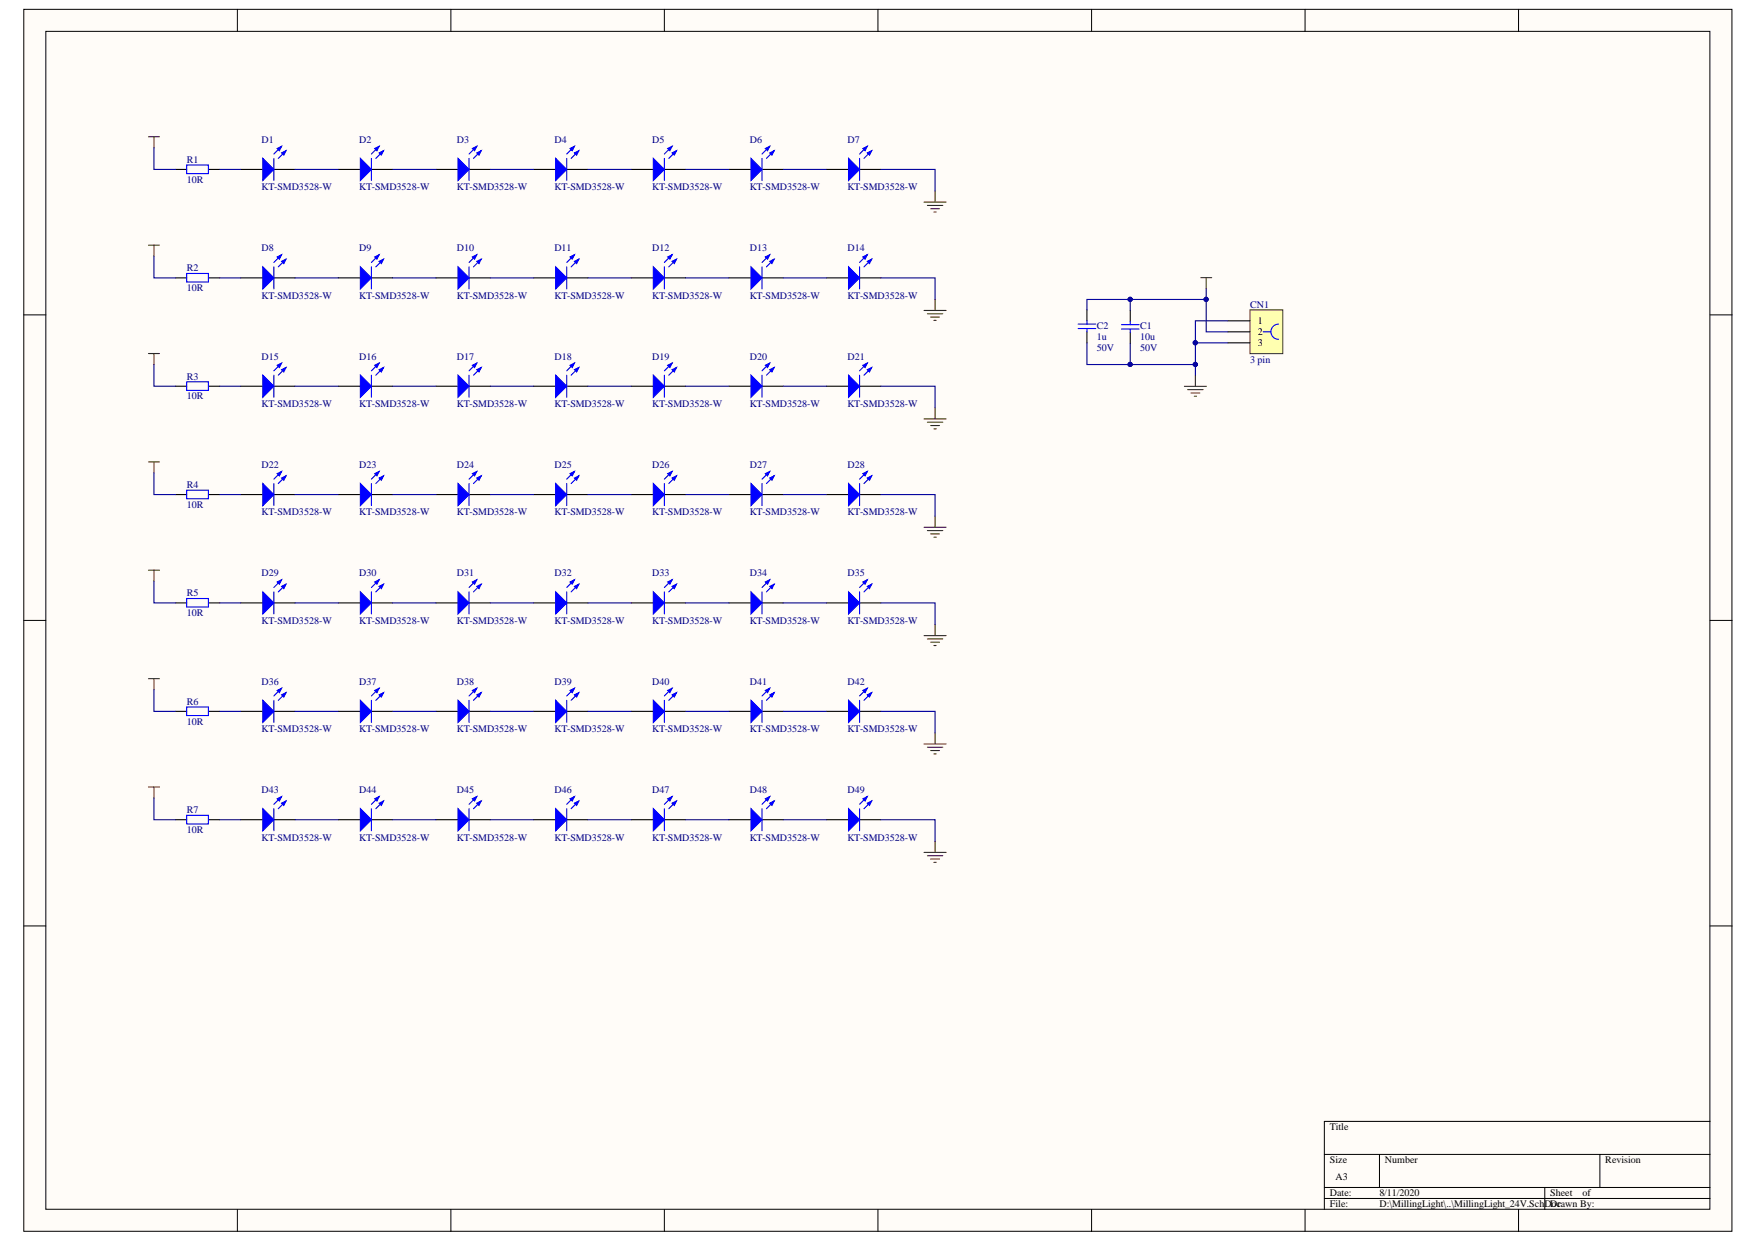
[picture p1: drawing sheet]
<svg xmlns="http://www.w3.org/2000/svg" width="297mm" height="210mm" viewBox="0 0 297 210" stroke-linecap="round" stroke-linejoin="round" font-family="sans-serif">
<defs><g id="words">
<g font-size="1.7" fill="#000080">
<text x="31.5" y="27.5">R1</text>
<text x="44.2" y="24.1">D1</text>
<text x="60.6" y="24.1">D2</text>
<text x="77.1" y="24.1">D3</text>
<text x="93.6" y="24.1">D4</text>
<text x="110.1" y="24.1">D5</text>
<text x="126.6" y="24.1">D6</text>
<text x="143" y="24.1">D7</text>
<text x="31.5" y="30.8">10R</text>
<text x="44.2" y="32.1">KT-SMD3528-W</text>
<text x="60.6" y="32.1">KT-SMD3528-W</text>
<text x="77.1" y="32.1">KT-SMD3528-W</text>
<text x="93.6" y="32.1">KT-SMD3528-W</text>
<text x="110.1" y="32.1">KT-SMD3528-W</text>
<text x="126.6" y="32.1">KT-SMD3528-W</text>
<text x="143" y="32.1">KT-SMD3528-W</text>
<text x="31.5" y="45.8">R2</text>
<text x="44.2" y="42.4">D8</text>
<text x="60.6" y="42.4">D9</text>
<text x="77.1" y="42.4">D10</text>
<text x="93.6" y="42.4">D11</text>
<text x="110.1" y="42.4">D12</text>
<text x="126.6" y="42.4">D13</text>
<text x="143" y="42.4">D14</text>
<text x="31.5" y="49.1">10R</text>
<text x="44.2" y="50.4">KT-SMD3528-W</text>
<text x="60.6" y="50.4">KT-SMD3528-W</text>
<text x="77.1" y="50.4">KT-SMD3528-W</text>
<text x="93.6" y="50.4">KT-SMD3528-W</text>
<text x="110.1" y="50.4">KT-SMD3528-W</text>
<text x="126.6" y="50.4">KT-SMD3528-W</text>
<text x="143" y="50.4">KT-SMD3528-W</text>
<text x="211" y="51.9">CN1</text>
<text x="185.1" y="57.3">1u</text>
<text x="185.1" y="59.2">50V</text>
<text x="185.1" y="55.4">C2</text>
<text x="192.4" y="57.4">10u</text>
<text x="192.4" y="59.2">50V</text>
<text x="192.4" y="55.5">C1</text>
<text x="31.5" y="64.1">R3</text>
<text x="44.2" y="60.7">D15</text>
<text x="60.6" y="60.7">D16</text>
<text x="77.1" y="60.7">D17</text>
<text x="93.6" y="60.7">D18</text>
<text x="110.1" y="60.7">D19</text>
<text x="126.6" y="60.7">D20</text>
<text x="143" y="60.7">D21</text>
<text x="211" y="61.2">3 pin</text>
<text x="31.5" y="67.4">10R</text>
<text x="44.2" y="68.7">KT-SMD3528-W</text>
<text x="60.6" y="68.7">KT-SMD3528-W</text>
<text x="77.1" y="68.7">KT-SMD3528-W</text>
<text x="93.6" y="68.7">KT-SMD3528-W</text>
<text x="110.1" y="68.7">KT-SMD3528-W</text>
<text x="126.6" y="68.7">KT-SMD3528-W</text>
<text x="143" y="68.7">KT-SMD3528-W</text>
<text x="31.5" y="82.3">R4</text>
<text x="44.2" y="79">D22</text>
<text x="60.6" y="79">D23</text>
<text x="77.1" y="79">D24</text>
<text x="93.6" y="79">D25</text>
<text x="110.1" y="79">D26</text>
<text x="126.6" y="79">D27</text>
<text x="143" y="79">D28</text>
<text x="31.5" y="85.7">10R</text>
<text x="44.2" y="87">KT-SMD3528-W</text>
<text x="60.6" y="87">KT-SMD3528-W</text>
<text x="77.1" y="87">KT-SMD3528-W</text>
<text x="93.6" y="87">KT-SMD3528-W</text>
<text x="110.1" y="87">KT-SMD3528-W</text>
<text x="126.6" y="87">KT-SMD3528-W</text>
<text x="143" y="87">KT-SMD3528-W</text>
<text x="31.5" y="100.6">R5</text>
<text x="44.2" y="97.3">D29</text>
<text x="60.6" y="97.3">D30</text>
<text x="77.1" y="97.3">D31</text>
<text x="93.6" y="97.3">D32</text>
<text x="110.1" y="97.3">D33</text>
<text x="126.6" y="97.3">D34</text>
<text x="143" y="97.3">D35</text>
<text x="31.5" y="104">10R</text>
<text x="44.2" y="105.3">KT-SMD3528-W</text>
<text x="60.6" y="105.3">KT-SMD3528-W</text>
<text x="77.1" y="105.3">KT-SMD3528-W</text>
<text x="93.6" y="105.3">KT-SMD3528-W</text>
<text x="110.1" y="105.3">KT-SMD3528-W</text>
<text x="126.6" y="105.3">KT-SMD3528-W</text>
<text x="143" y="105.3">KT-SMD3528-W</text>
<text x="31.5" y="118.9">R6</text>
<text x="44.2" y="115.6">D36</text>
<text x="60.6" y="115.6">D37</text>
<text x="77.1" y="115.6">D38</text>
<text x="93.6" y="115.6">D39</text>
<text x="110.1" y="115.6">D40</text>
<text x="126.6" y="115.6">D41</text>
<text x="143" y="115.6">D42</text>
<text x="31.5" y="122.3">10R</text>
<text x="44.2" y="123.6">KT-SMD3528-W</text>
<text x="60.6" y="123.6">KT-SMD3528-W</text>
<text x="77.1" y="123.6">KT-SMD3528-W</text>
<text x="93.6" y="123.6">KT-SMD3528-W</text>
<text x="110.1" y="123.6">KT-SMD3528-W</text>
<text x="126.6" y="123.6">KT-SMD3528-W</text>
<text x="143" y="123.6">KT-SMD3528-W</text>
<text x="31.5" y="137.2">R7</text>
<text x="44.2" y="133.9">D43</text>
<text x="60.6" y="133.9">D44</text>
<text x="77.1" y="133.9">D45</text>
<text x="93.6" y="133.9">D46</text>
<text x="110.1" y="133.9">D47</text>
<text x="126.6" y="133.9">D48</text>
<text x="143" y="133.9">D49</text>
<text x="31.5" y="140.5">10R</text>
<text x="44.2" y="141.8">KT-SMD3528-W</text>
<text x="60.6" y="141.8">KT-SMD3528-W</text>
<text x="77.1" y="141.8">KT-SMD3528-W</text>
<text x="93.6" y="141.8">KT-SMD3528-W</text>
<text x="110.1" y="141.8">KT-SMD3528-W</text>
<text x="126.6" y="141.8">KT-SMD3528-W</text>
<text x="143" y="141.8">KT-SMD3528-W</text>
</g>
<g font-size="1.7">
<text x="212.3" y="54.7">1</text>
<text x="212.3" y="56.5">2</text>
<text x="212.3" y="58.4">3</text>
<text x="224.5" y="190.7">Title</text>
<text x="224.5" y="196.3">Size</text>
<text x="233.7" y="196.3">Number</text>
<text x="270.9" y="196.3">Revision</text>
<text x="224.5" y="201.8">Date:</text>
<text x="224.5" y="203.7">File:</text>
<text x="225.4" y="199.1">A3</text>
<text x="232.8" y="201.8">8/11/2020</text>
<text x="232.8" y="203.7">D:\MillingLight\..\MillingLight_24V.SchDoc</text>
<text x="261.6" y="201.8">Sheet</text>
<text x="261.6" y="203.7">Drawn By:</text>
<text x="267.1" y="201.8">of</text>
</g>
</g></defs>
<g fill="#fffcf8" stroke="#000" stroke-width=".17">
<path d="M4 1.6h288.3v206.2h-288.3z"/>
<path d="M7.7 5.3h280.9v198.7h-280.9z"/>
</g>
<g fill="none" stroke="#000" stroke-width=".17">
<path d="M40.1 1.6v3.7M76.1 1.6v3.7M112.1 1.6v3.7M148.2 1.6v3.7M184.2 1.6v3.7M220.3 1.6v3.7M256.3 1.6v3.7M4 53.1h3.7M288.6 53.1h3.7M4 104.7h3.7M288.6 104.7h3.7M4 156.2h3.7"/>
<path d="M288.6 156.2h3.7M223.5 194.8h65.1M232.8 194.8v5.6M270 194.8v5.6M288.6 189.2h-65.1v14.9M40.1 204.1v3.7M76.1 204.1v3.7M112.1 204.1v3.7M148.2 204.1v3.7M184.2 204.1v3.7M220.3 204.1v3.7M223.5 200.4h65.1"/>
<path d="M223.5 202.2h65.1M256.3 204.1v3.7M260.7 200.4v3.7"/>
</g>
<path d="M40.6 28.6h3.8M46.1 28.6h3.7" fill="none" stroke="#000" stroke-width=".19"/>
<path d="M44.4 26.7l1.8 1.9-1.8 1.8z" fill="#00f"/>
<path d="M44.4 26.7l1.8 1.9-1.8 1.8zM47.5 24.7l-1.3 1.3M48.3 25.4l-1.3 1.3" fill="none" stroke="#00f" stroke-width=".19"/>
<path d="M47.5 25.8l.8-.4-.4 .8z" fill="#00f"/>
<path d="M47.5 25.8l.8-.4-.4 .8z" fill="none" stroke="#00f" stroke-width=".19"/>
<path d="M46.8 25.1l.7-.4-.3 .7z" fill="#00f"/>
<path d="M46.2 26.7v3.7M46.8 25.1l.7-.4-.3 .7z" fill="none" stroke="#00f" stroke-width=".19"/>
<path d="M57.1 28.6h3.7M62.5 28.6h3.8" fill="none" stroke="#000" stroke-width=".19"/>
<path d="M60.8 26.7l1.9 1.9-1.9 1.8z" fill="#00f"/>
<path d="M60.8 26.7l1.9 1.9-1.9 1.8zM64 24.7l-1.3 1.3M64.7 25.4l-1.3 1.3" fill="none" stroke="#00f" stroke-width=".19"/>
<path d="M64 25.8l.7-.4-.3 .8z" fill="#00f"/>
<path d="M64 25.8l.7-.4-.3 .8z" fill="none" stroke="#00f" stroke-width=".19"/>
<path d="M63.2 25.1l.8-.4-.4 .7z" fill="#00f"/>
<path d="M62.7 26.7v3.7M63.2 25.1l.8-.4-.4 .7z" fill="none" stroke="#00f" stroke-width=".19"/>
<path d="M73.6 28.6h3.7M79 28.6h3.7" fill="none" stroke="#000" stroke-width=".19"/>
<path d="M77.3 26.7l1.9 1.9-1.9 1.8z" fill="#00f"/>
<path d="M77.3 26.7l1.9 1.9-1.9 1.8zM80.5 24.7l-1.3 1.3M81.2 25.4l-1.3 1.3" fill="none" stroke="#00f" stroke-width=".19"/>
<path d="M80.5 25.8l.7-.4-.4 .8z" fill="#00f"/>
<path d="M80.5 25.8l.7-.4-.4 .8z" fill="none" stroke="#00f" stroke-width=".19"/>
<path d="M79.7 25.1l.8-.4-.4 .7z" fill="#00f"/>
<path d="M79.2 26.7v3.7M79.7 25.1l.8-.4-.4 .7z" fill="none" stroke="#00f" stroke-width=".19"/>
<path d="M90.1 28.6h3.7M95.5 28.6h3.7" fill="none" stroke="#000" stroke-width=".19"/>
<path d="M93.8 26.7l1.8 1.9-1.8 1.8z" fill="#00f"/>
<path d="M93.8 26.7l1.8 1.9-1.8 1.8zM96.9 24.7l-1.3 1.3M97.7 25.4l-1.3 1.3" fill="none" stroke="#00f" stroke-width=".19"/>
<path d="M96.9 25.8l.8-.4-.4 .8z" fill="#00f"/>
<path d="M96.9 25.8l.8-.4-.4 .8z" fill="none" stroke="#00f" stroke-width=".19"/>
<path d="M96.2 25.1l.7-.4-.3 .7z" fill="#00f"/>
<path d="M95.6 26.7v3.7M96.2 25.1l.7-.4-.3 .7z" fill="none" stroke="#00f" stroke-width=".19"/>
<path d="M106.5 28.6h3.8M112 28.6h3.7" fill="none" stroke="#000" stroke-width=".19"/>
<path d="M110.3 26.7l1.8 1.9-1.8 1.8z" fill="#00f"/>
<path d="M110.3 26.7l1.8 1.9-1.8 1.8zM113.4 24.7l-1.3 1.3M114.2 25.4l-1.3 1.3" fill="none" stroke="#00f" stroke-width=".19"/>
<path d="M113.4 25.8l.8-.4-.4 .8z" fill="#00f"/>
<path d="M113.4 25.8l.8-.4-.4 .8z" fill="none" stroke="#00f" stroke-width=".19"/>
<path d="M112.7 25.1l.7-.4-.3 .7z" fill="#00f"/>
<path d="M112.1 26.7v3.7M112.7 25.1l.7-.4-.3 .7z" fill="none" stroke="#00f" stroke-width=".19"/>
<path d="M123 28.6h3.7M128.5 28.6h3.7" fill="none" stroke="#000" stroke-width=".19"/>
<path d="M126.7 26.7l1.9 1.9-1.9 1.8z" fill="#00f"/>
<path d="M126.7 26.7l1.9 1.9-1.9 1.8zM129.9 24.7l-1.3 1.3M130.7 25.4l-1.3 1.3" fill="none" stroke="#00f" stroke-width=".19"/>
<path d="M129.9 25.8l.8-.4-.4 .8z" fill="#00f"/>
<path d="M129.9 25.8l.8-.4-.4 .8z" fill="none" stroke="#00f" stroke-width=".19"/>
<path d="M129.2 25.1l.7-.4-.4 .7z" fill="#00f"/>
<path d="M128.6 26.7v3.7M129.2 25.1l.7-.4-.4 .7z" fill="none" stroke="#00f" stroke-width=".19"/>
<path d="M139.5 28.6h3.7M144.9 28.6h3.8" fill="none" stroke="#000" stroke-width=".19"/>
<path d="M143.2 26.7l1.9 1.9-1.9 1.8z" fill="#00f"/>
<path d="M143.2 26.7l1.9 1.9-1.9 1.8zM146.4 24.7l-1.3 1.3M147.1 25.4l-1.3 1.3" fill="none" stroke="#00f" stroke-width=".19"/>
<path d="M146.4 25.8l.7-.4-.4 .8z" fill="#00f"/>
<path d="M146.4 25.8l.7-.4-.4 .8z" fill="none" stroke="#00f" stroke-width=".19"/>
<path d="M145.6 25.1l.8-.4-.4 .7z" fill="#00f"/>
<path d="M31.5 27.8h3.7v1.5h-3.7zM145.1 26.7v3.7M145.6 25.1l.8-.4-.4 .7z" fill="none" stroke="#00f" stroke-width=".19"/>
<path d="M29.6 28.6h1.9M35.2 28.6h1.9M40.6 46.9h3.8M46.1 46.9h3.7" fill="none" stroke="#000" stroke-width=".19"/>
<path d="M25.1 23.1h1.8M26 23.1v1.8M156 34.1h3.7M156.5 34.7h2.6M157.1 35.2h1.5M157.6 35.8h.4M157.8 32.2v1.9" fill="none" stroke="#800000" stroke-width=".19"/>
<path d="M44.4 45l1.8 1.9-1.8 1.8z" fill="#00f"/>
<path d="M44.4 45l1.8 1.9-1.8 1.8zM47.5 43l-1.3 1.3M48.3 43.7l-1.3 1.3" fill="none" stroke="#00f" stroke-width=".19"/>
<path d="M47.5 44.1l.8-.4-.4 .8z" fill="#00f"/>
<path d="M47.5 44.1l.8-.4-.4 .8z" fill="none" stroke="#00f" stroke-width=".19"/>
<path d="M46.8 43.4l.7-.4-.3 .7z" fill="#00f"/>
<path d="M46.2 45v3.7M46.8 43.4l.7-.4-.3 .7z" fill="none" stroke="#00f" stroke-width=".19"/>
<path d="M57.1 46.9h3.7M62.5 46.9h3.8" fill="none" stroke="#000" stroke-width=".19"/>
<path d="M60.8 45l1.9 1.9-1.9 1.8z" fill="#00f"/>
<path d="M60.8 45l1.9 1.9-1.9 1.8zM64 43l-1.3 1.3M64.7 43.7l-1.3 1.3" fill="none" stroke="#00f" stroke-width=".19"/>
<path d="M64 44.1l.7-.4-.3 .8z" fill="#00f"/>
<path d="M64 44.1l.7-.4-.3 .8z" fill="none" stroke="#00f" stroke-width=".19"/>
<path d="M63.2 43.4l.8-.4-.4 .7z" fill="#00f"/>
<path d="M62.7 45v3.7M63.2 43.4l.8-.4-.4 .7z" fill="none" stroke="#00f" stroke-width=".19"/>
<path d="M73.6 46.9h3.7M79 46.9h3.7" fill="none" stroke="#000" stroke-width=".19"/>
<path d="M77.3 45l1.9 1.9-1.9 1.8z" fill="#00f"/>
<path d="M77.3 45l1.9 1.9-1.9 1.8zM80.5 43l-1.3 1.3M81.2 43.7l-1.3 1.3" fill="none" stroke="#00f" stroke-width=".19"/>
<path d="M80.5 44.1l.7-.4-.4 .8z" fill="#00f"/>
<path d="M80.5 44.1l.7-.4-.4 .8z" fill="none" stroke="#00f" stroke-width=".19"/>
<path d="M79.7 43.4l.8-.4-.4 .7z" fill="#00f"/>
<path d="M79.2 45v3.7M79.7 43.4l.8-.4-.4 .7z" fill="none" stroke="#00f" stroke-width=".19"/>
<path d="M90.1 46.9h3.7M95.5 46.9h3.7" fill="none" stroke="#000" stroke-width=".19"/>
<path d="M93.8 45l1.8 1.9-1.8 1.8z" fill="#00f"/>
<path d="M93.8 45l1.8 1.9-1.8 1.8zM96.9 43l-1.3 1.3M97.7 43.7l-1.3 1.3" fill="none" stroke="#00f" stroke-width=".19"/>
<path d="M96.9 44.1l.8-.4-.4 .8z" fill="#00f"/>
<path d="M96.9 44.1l.8-.4-.4 .8z" fill="none" stroke="#00f" stroke-width=".19"/>
<path d="M96.2 43.4l.7-.4-.3 .7z" fill="#00f"/>
<path d="M95.6 45v3.7M96.2 43.4l.7-.4-.3 .7z" fill="none" stroke="#00f" stroke-width=".19"/>
<path d="M106.5 46.9h3.8M112 46.9h3.7" fill="none" stroke="#000" stroke-width=".19"/>
<path d="M110.3 45l1.8 1.9-1.8 1.8z" fill="#00f"/>
<path d="M110.3 45l1.8 1.9-1.8 1.8zM113.4 43l-1.3 1.3M114.2 43.7l-1.3 1.3" fill="none" stroke="#00f" stroke-width=".19"/>
<path d="M113.4 44.1l.8-.4-.4 .8z" fill="#00f"/>
<path d="M113.4 44.1l.8-.4-.4 .8z" fill="none" stroke="#00f" stroke-width=".19"/>
<path d="M112.7 43.4l.7-.4-.3 .7z" fill="#00f"/>
<path d="M112.1 45v3.7M112.7 43.4l.7-.4-.3 .7z" fill="none" stroke="#00f" stroke-width=".19"/>
<path d="M123 46.9h3.7M128.5 46.9h3.7" fill="none" stroke="#000" stroke-width=".19"/>
<path d="M126.7 45l1.9 1.9-1.9 1.8z" fill="#00f"/>
<path d="M126.7 45l1.9 1.9-1.9 1.8zM129.9 43l-1.3 1.3M130.7 43.7l-1.3 1.3" fill="none" stroke="#00f" stroke-width=".19"/>
<path d="M129.9 44.1l.8-.4-.4 .8z" fill="#00f"/>
<path d="M129.9 44.1l.8-.4-.4 .8z" fill="none" stroke="#00f" stroke-width=".19"/>
<path d="M129.2 43.4l.7-.4-.4 .7z" fill="#00f"/>
<path d="M128.6 45v3.7M129.2 43.4l.7-.4-.4 .7z" fill="none" stroke="#00f" stroke-width=".19"/>
<path d="M139.5 46.9h3.7M144.9 46.9h3.8" fill="none" stroke="#000" stroke-width=".19"/>
<path d="M143.2 45l1.9 1.9-1.9 1.8z" fill="#00f"/>
<path d="M143.2 45l1.9 1.9-1.9 1.8zM146.4 43l-1.3 1.3M147.1 43.7l-1.3 1.3" fill="none" stroke="#00f" stroke-width=".19"/>
<path d="M146.4 44.1l.7-.4-.4 .8z" fill="#00f"/>
<path d="M146.4 44.1l.7-.4-.4 .8z" fill="none" stroke="#00f" stroke-width=".19"/>
<path d="M145.6 43.4l.8-.4-.4 .7z" fill="#00f"/>
<path d="M31.5 46.1h3.7v1.5h-3.7zM145.1 45v3.7M145.6 43.4l.8-.4-.4 .7z" fill="none" stroke="#00f" stroke-width=".19"/>
<path d="M29.6 46.9h1.9M35.2 46.9h1.9M40.6 65.2h3.8M46.1 65.2h3.7" fill="none" stroke="#000" stroke-width=".19"/>
<path d="M25.1 41.4h1.8M26 41.4v1.8M156 52.4h3.7M156.5 52.9h2.6M157.1 53.5h1.5M157.6 54.1h.4M157.8 50.5v1.9" fill="none" stroke="#800000" stroke-width=".19"/>
<path d="M44.4 63.3l1.8 1.9-1.8 1.8z" fill="#00f"/>
<path d="M44.4 63.3l1.8 1.9-1.8 1.8zM47.5 61.3l-1.3 1.3M48.3 62l-1.3 1.3" fill="none" stroke="#00f" stroke-width=".19"/>
<path d="M47.5 62.4l.8-.4-.4 .8z" fill="#00f"/>
<path d="M47.5 62.4l.8-.4-.4 .8z" fill="none" stroke="#00f" stroke-width=".19"/>
<path d="M46.8 61.6l.7-.3-.3 .7z" fill="#00f"/>
<path d="M46.2 63.3v3.7M46.8 61.6l.7-.3-.3 .7z" fill="none" stroke="#00f" stroke-width=".19"/>
<path d="M57.1 65.2h3.7M62.5 65.2h3.8" fill="none" stroke="#000" stroke-width=".19"/>
<path d="M60.8 63.3l1.9 1.9-1.9 1.8z" fill="#00f"/>
<path d="M60.8 63.3l1.9 1.9-1.9 1.8zM64 61.3l-1.3 1.3M64.7 62l-1.3 1.3" fill="none" stroke="#00f" stroke-width=".19"/>
<path d="M64 62.4l.7-.4-.3 .8z" fill="#00f"/>
<path d="M64 62.4l.7-.4-.3 .8z" fill="none" stroke="#00f" stroke-width=".19"/>
<path d="M63.2 61.6l.8-.3-.4 .7z" fill="#00f"/>
<path d="M62.7 63.3v3.7M63.2 61.6l.8-.3-.4 .7z" fill="none" stroke="#00f" stroke-width=".19"/>
<path d="M73.6 65.2h3.7M79 65.2h3.7" fill="none" stroke="#000" stroke-width=".19"/>
<path d="M77.3 63.3l1.9 1.9-1.9 1.8z" fill="#00f"/>
<path d="M77.3 63.3l1.9 1.9-1.9 1.8zM80.5 61.3l-1.3 1.3M81.2 62l-1.3 1.3" fill="none" stroke="#00f" stroke-width=".19"/>
<path d="M80.5 62.4l.7-.4-.4 .8z" fill="#00f"/>
<path d="M80.5 62.4l.7-.4-.4 .8z" fill="none" stroke="#00f" stroke-width=".19"/>
<path d="M79.7 61.6l.8-.3-.4 .7z" fill="#00f"/>
<path d="M79.2 63.3v3.7M79.7 61.6l.8-.3-.4 .7z" fill="none" stroke="#00f" stroke-width=".19"/>
<path d="M90.1 65.2h3.7M95.5 65.2h3.7" fill="none" stroke="#000" stroke-width=".19"/>
<path d="M93.8 63.3l1.8 1.9-1.8 1.8z" fill="#00f"/>
<path d="M93.8 63.3l1.8 1.9-1.8 1.8zM96.9 61.3l-1.3 1.3M97.7 62l-1.3 1.3" fill="none" stroke="#00f" stroke-width=".19"/>
<path d="M96.9 62.4l.8-.4-.4 .8z" fill="#00f"/>
<path d="M96.9 62.4l.8-.4-.4 .8z" fill="none" stroke="#00f" stroke-width=".19"/>
<path d="M96.2 61.6l.7-.3-.3 .7z" fill="#00f"/>
<path d="M95.6 63.3v3.7M96.2 61.6l.7-.3-.3 .7z" fill="none" stroke="#00f" stroke-width=".19"/>
<path d="M106.5 65.2h3.8M112 65.2h3.7" fill="none" stroke="#000" stroke-width=".19"/>
<path d="M110.3 63.3l1.8 1.9-1.8 1.8z" fill="#00f"/>
<path d="M110.3 63.3l1.8 1.9-1.8 1.8zM113.4 61.3l-1.3 1.3M114.2 62l-1.3 1.3" fill="none" stroke="#00f" stroke-width=".19"/>
<path d="M113.4 62.4l.8-.4-.4 .8z" fill="#00f"/>
<path d="M113.4 62.4l.8-.4-.4 .8z" fill="none" stroke="#00f" stroke-width=".19"/>
<path d="M112.7 61.6l.7-.3-.3 .7z" fill="#00f"/>
<path d="M112.1 63.3v3.7M112.7 61.6l.7-.3-.3 .7z" fill="none" stroke="#00f" stroke-width=".19"/>
<path d="M123 65.2h3.7M128.5 65.2h3.7" fill="none" stroke="#000" stroke-width=".19"/>
<path d="M126.7 63.3l1.9 1.9-1.9 1.8z" fill="#00f"/>
<path d="M126.7 63.3l1.9 1.9-1.9 1.8zM129.9 61.3l-1.3 1.3M130.7 62l-1.3 1.3" fill="none" stroke="#00f" stroke-width=".19"/>
<path d="M129.9 62.4l.8-.4-.4 .8z" fill="#00f"/>
<path d="M129.9 62.4l.8-.4-.4 .8z" fill="none" stroke="#00f" stroke-width=".19"/>
<path d="M129.2 61.6l.7-.3-.4 .7z" fill="#00f"/>
<path d="M128.6 63.3v3.7M129.2 61.6l.7-.3-.4 .7z" fill="none" stroke="#00f" stroke-width=".19"/>
<path d="M139.5 65.2h3.7M144.9 65.2h3.8" fill="none" stroke="#000" stroke-width=".19"/>
<path d="M143.2 63.3l1.9 1.9-1.9 1.8z" fill="#00f"/>
<path d="M143.2 63.3l1.9 1.9-1.9 1.8zM146.4 61.3l-1.3 1.3M147.1 62l-1.3 1.3" fill="none" stroke="#00f" stroke-width=".19"/>
<path d="M146.4 62.4l.7-.4-.4 .8z" fill="#00f"/>
<path d="M146.4 62.4l.7-.4-.4 .8z" fill="none" stroke="#00f" stroke-width=".19"/>
<path d="M145.6 61.6l.8-.3-.4 .7z" fill="#00f"/>
<path d="M31.5 64.4h3.7v1.5h-3.7zM145.1 63.3v3.7M145.6 61.6l.8-.3-.4 .7z" fill="none" stroke="#00f" stroke-width=".19"/>
<path d="M29.6 65.2h1.9M35.2 65.2h1.9M40.6 83.5h3.8M46.1 83.5h3.7" fill="none" stroke="#000" stroke-width=".19"/>
<path d="M25.1 59.7h1.8M26 59.7v1.8M156 70.7h3.7M156.5 71.2h2.6M157.1 71.8h1.5M157.6 72.4h.4M157.8 68.8v1.9" fill="none" stroke="#800000" stroke-width=".19"/>
<path d="M44.4 81.6l1.8 1.9-1.8 1.8z" fill="#00f"/>
<path d="M47.5 79.5l-1.3 1.3M44.4 81.6l1.8 1.9-1.8 1.8zM48.3 80.3l-1.3 1.3" fill="none" stroke="#00f" stroke-width=".19"/>
<path d="M47.5 80.7l.8-.4-.4 .7z" fill="#00f"/>
<path d="M47.5 80.7l.8-.4-.4 .7z" fill="none" stroke="#00f" stroke-width=".19"/>
<path d="M46.8 79.9l.7-.4-.3 .8z" fill="#00f"/>
<path d="M46.8 79.9l.7-.4-.3 .8zM46.2 81.6v3.7" fill="none" stroke="#00f" stroke-width=".19"/>
<path d="M57.1 83.5h3.7M62.5 83.5h3.8" fill="none" stroke="#000" stroke-width=".19"/>
<path d="M60.8 81.6l1.9 1.9-1.9 1.8z" fill="#00f"/>
<path d="M64 79.5l-1.3 1.3M60.8 81.6l1.9 1.9-1.9 1.8zM64.7 80.3l-1.3 1.3" fill="none" stroke="#00f" stroke-width=".19"/>
<path d="M64 80.7l.7-.4-.3 .7z" fill="#00f"/>
<path d="M64 80.7l.7-.4-.3 .7z" fill="none" stroke="#00f" stroke-width=".19"/>
<path d="M63.2 79.9l.8-.4-.4 .8z" fill="#00f"/>
<path d="M63.2 79.9l.8-.4-.4 .8zM62.7 81.6v3.7" fill="none" stroke="#00f" stroke-width=".19"/>
<path d="M73.6 83.5h3.7M79 83.5h3.7" fill="none" stroke="#000" stroke-width=".19"/>
<path d="M77.3 81.6l1.9 1.9-1.9 1.8z" fill="#00f"/>
<path d="M80.5 79.5l-1.3 1.3M77.3 81.6l1.9 1.9-1.9 1.8zM81.2 80.3l-1.3 1.3" fill="none" stroke="#00f" stroke-width=".19"/>
<path d="M80.5 80.7l.7-.4-.4 .7z" fill="#00f"/>
<path d="M80.5 80.7l.7-.4-.4 .7z" fill="none" stroke="#00f" stroke-width=".19"/>
<path d="M79.7 79.9l.8-.4-.4 .8z" fill="#00f"/>
<path d="M79.7 79.9l.8-.4-.4 .8zM79.2 81.6v3.7" fill="none" stroke="#00f" stroke-width=".19"/>
<path d="M90.1 83.5h3.7M95.5 83.5h3.7" fill="none" stroke="#000" stroke-width=".19"/>
<path d="M93.8 81.6l1.8 1.9-1.8 1.8z" fill="#00f"/>
<path d="M96.9 79.5l-1.3 1.3M93.8 81.6l1.8 1.9-1.8 1.8zM97.7 80.3l-1.3 1.3" fill="none" stroke="#00f" stroke-width=".19"/>
<path d="M96.9 80.7l.8-.4-.4 .7z" fill="#00f"/>
<path d="M96.9 80.7l.8-.4-.4 .7z" fill="none" stroke="#00f" stroke-width=".19"/>
<path d="M96.2 79.9l.7-.4-.3 .8z" fill="#00f"/>
<path d="M96.2 79.9l.7-.4-.3 .8zM95.6 81.6v3.7" fill="none" stroke="#00f" stroke-width=".19"/>
<path d="M106.5 83.5h3.8M112 83.5h3.7" fill="none" stroke="#000" stroke-width=".19"/>
<path d="M110.3 81.6l1.8 1.9-1.8 1.8z" fill="#00f"/>
<path d="M113.4 79.5l-1.3 1.3M110.3 81.6l1.8 1.9-1.8 1.8zM114.2 80.3l-1.3 1.3" fill="none" stroke="#00f" stroke-width=".19"/>
<path d="M113.4 80.7l.8-.4-.4 .7z" fill="#00f"/>
<path d="M113.4 80.7l.8-.4-.4 .7z" fill="none" stroke="#00f" stroke-width=".19"/>
<path d="M112.7 79.9l.7-.4-.3 .8z" fill="#00f"/>
<path d="M112.7 79.9l.7-.4-.3 .8zM112.1 81.6v3.7" fill="none" stroke="#00f" stroke-width=".19"/>
<path d="M123 83.5h3.7M128.5 83.5h3.7" fill="none" stroke="#000" stroke-width=".19"/>
<path d="M126.7 81.6l1.9 1.9-1.9 1.8z" fill="#00f"/>
<path d="M129.9 79.5l-1.3 1.3M126.7 81.6l1.9 1.9-1.9 1.8zM130.7 80.3l-1.3 1.3" fill="none" stroke="#00f" stroke-width=".19"/>
<path d="M129.9 80.7l.8-.4-.4 .7z" fill="#00f"/>
<path d="M129.9 80.7l.8-.4-.4 .7z" fill="none" stroke="#00f" stroke-width=".19"/>
<path d="M129.2 79.9l.7-.4-.4 .8z" fill="#00f"/>
<path d="M129.2 79.9l.7-.4-.4 .8zM128.6 81.6v3.7" fill="none" stroke="#00f" stroke-width=".19"/>
<path d="M139.5 83.5h3.7M144.9 83.5h3.8" fill="none" stroke="#000" stroke-width=".19"/>
<path d="M143.2 81.6l1.9 1.9-1.9 1.8z" fill="#00f"/>
<path d="M146.4 79.5l-1.3 1.3M143.2 81.6l1.9 1.9-1.9 1.8zM147.1 80.3l-1.3 1.3" fill="none" stroke="#00f" stroke-width=".19"/>
<path d="M146.4 80.7l.7-.4-.4 .7z" fill="#00f"/>
<path d="M146.4 80.7l.7-.4-.4 .7z" fill="none" stroke="#00f" stroke-width=".19"/>
<path d="M145.6 79.9l.8-.4-.4 .8z" fill="#00f"/>
<path d="M145.6 79.9l.8-.4-.4 .8zM31.5 82.7h3.7v1.5h-3.7zM145.1 81.6v3.7" fill="none" stroke="#00f" stroke-width=".19"/>
<path d="M29.6 83.5h1.9M35.2 83.5h1.9" fill="none" stroke="#000" stroke-width=".19"/>
<path d="M25.1 77.9h1.8M26 77.9v1.9M156 89h3.7M156.5 89.5h2.6M157.1 90.1h1.5M157.6 90.6h.4M157.8 87.1v1.9" fill="none" stroke="#800000" stroke-width=".19"/>
<path d="M211 52.3h5.5v7.4h-5.5z" fill="#ffffb0" stroke="#800000" stroke-width=".17"/>
<path d="M190.8 52.4v1.8M190.8 56.1v1.8M207.2 54.1h3.8M207.2 56h3.8M207.2 57.8h3.8M40.6 101.7h3.8M46.1 101.7h3.7" fill="none" stroke="#000" stroke-width=".19"/>
<path d="M189.3 54.8h2.9M189.3 55.5h2.9M190.8 54.2v.6M190.8 55.5v.6M213.2 56h1.3M215.8 54.7a1.28 1.28 0 0 0-1.3 1.3 1.28 1.28 0 0 0 1.3 1.3" fill="none" stroke="#00f" stroke-width=".19"/>
<path d="M202.6 46.9h1.9M203.6 46.9v1.8M199.9 65.2h3.7M200.4 65.7h2.7M201 66.3h1.5M201.6 66.9h.3M201.7 63.3v1.9" fill="none" stroke="#800000" stroke-width=".19"/>
<path d="M44.4 99.9l1.8 1.8-1.8 1.9z" fill="#00f"/>
<path d="M44.4 99.9l1.8 1.8-1.8 1.9zM47.5 97.8l-1.3 1.3M48.3 98.6l-1.3 1.3" fill="none" stroke="#00f" stroke-width=".19"/>
<path d="M47.5 98.9l.8-.3-.4 .7z" fill="#00f"/>
<path d="M47.5 98.9l.8-.3-.4 .7z" fill="none" stroke="#00f" stroke-width=".19"/>
<path d="M46.8 98.2l.7-.4-.3 .8z" fill="#00f"/>
<path d="M46.2 99.9v3.7M46.8 98.2l.7-.4-.3 .8z" fill="none" stroke="#00f" stroke-width=".19"/>
<path d="M57.1 101.7h3.7M62.5 101.7h3.8" fill="none" stroke="#000" stroke-width=".19"/>
<path d="M60.8 99.9l1.9 1.8-1.9 1.9z" fill="#00f"/>
<path d="M60.8 99.9l1.9 1.8-1.9 1.9zM64 97.8l-1.3 1.3M64.7 98.6l-1.3 1.3" fill="none" stroke="#00f" stroke-width=".19"/>
<path d="M64 98.9l.7-.3-.3 .7z" fill="#00f"/>
<path d="M64 98.9l.7-.3-.3 .7z" fill="none" stroke="#00f" stroke-width=".19"/>
<path d="M63.2 98.2l.8-.4-.4 .8z" fill="#00f"/>
<path d="M62.7 99.9v3.7M63.2 98.2l.8-.4-.4 .8z" fill="none" stroke="#00f" stroke-width=".19"/>
<path d="M73.6 101.7h3.7M79 101.7h3.7" fill="none" stroke="#000" stroke-width=".19"/>
<path d="M77.3 99.9l1.9 1.8-1.9 1.9z" fill="#00f"/>
<path d="M77.3 99.9l1.9 1.8-1.9 1.9zM80.5 97.8l-1.3 1.3M81.2 98.6l-1.3 1.3" fill="none" stroke="#00f" stroke-width=".19"/>
<path d="M80.5 98.9l.7-.3-.4 .7z" fill="#00f"/>
<path d="M80.5 98.9l.7-.3-.4 .7z" fill="none" stroke="#00f" stroke-width=".19"/>
<path d="M79.7 98.2l.8-.4-.4 .8z" fill="#00f"/>
<path d="M79.2 99.9v3.7M79.7 98.2l.8-.4-.4 .8z" fill="none" stroke="#00f" stroke-width=".19"/>
<path d="M90.1 101.7h3.7M95.5 101.7h3.7" fill="none" stroke="#000" stroke-width=".19"/>
<path d="M93.8 99.9l1.8 1.8-1.8 1.9z" fill="#00f"/>
<path d="M93.8 99.9l1.8 1.8-1.8 1.9zM96.9 97.8l-1.3 1.3M97.7 98.6l-1.3 1.3" fill="none" stroke="#00f" stroke-width=".19"/>
<path d="M96.9 98.9l.8-.3-.4 .7z" fill="#00f"/>
<path d="M96.9 98.9l.8-.3-.4 .7z" fill="none" stroke="#00f" stroke-width=".19"/>
<path d="M96.2 98.2l.7-.4-.3 .8z" fill="#00f"/>
<path d="M95.6 99.9v3.7M96.2 98.2l.7-.4-.3 .8z" fill="none" stroke="#00f" stroke-width=".19"/>
<path d="M106.5 101.7h3.8M112 101.7h3.7" fill="none" stroke="#000" stroke-width=".19"/>
<path d="M110.3 99.9l1.8 1.8-1.8 1.9z" fill="#00f"/>
<path d="M110.3 99.9l1.8 1.8-1.8 1.9zM113.4 97.8l-1.3 1.3M114.2 98.6l-1.3 1.3" fill="none" stroke="#00f" stroke-width=".19"/>
<path d="M113.4 98.9l.8-.3-.4 .7z" fill="#00f"/>
<path d="M113.4 98.9l.8-.3-.4 .7z" fill="none" stroke="#00f" stroke-width=".19"/>
<path d="M112.7 98.2l.7-.4-.3 .8z" fill="#00f"/>
<path d="M112.1 99.9v3.7M112.7 98.2l.7-.4-.3 .8z" fill="none" stroke="#00f" stroke-width=".19"/>
<path d="M123 101.7h3.7M128.5 101.7h3.7" fill="none" stroke="#000" stroke-width=".19"/>
<path d="M126.7 99.9l1.9 1.8-1.9 1.9z" fill="#00f"/>
<path d="M126.7 99.9l1.9 1.8-1.9 1.9zM129.9 97.8l-1.3 1.3M130.7 98.6l-1.3 1.3" fill="none" stroke="#00f" stroke-width=".19"/>
<path d="M129.9 98.9l.8-.3-.4 .7z" fill="#00f"/>
<path d="M129.9 98.9l.8-.3-.4 .7z" fill="none" stroke="#00f" stroke-width=".19"/>
<path d="M129.2 98.2l.7-.4-.4 .8z" fill="#00f"/>
<path d="M128.6 99.9v3.7M129.2 98.2l.7-.4-.4 .8z" fill="none" stroke="#00f" stroke-width=".19"/>
<path d="M139.5 101.7h3.7M144.9 101.7h3.8" fill="none" stroke="#000" stroke-width=".19"/>
<path d="M143.2 99.9l1.9 1.8-1.9 1.9z" fill="#00f"/>
<path d="M143.2 99.9l1.9 1.8-1.9 1.9zM146.4 97.8l-1.3 1.3M147.1 98.6l-1.3 1.3" fill="none" stroke="#00f" stroke-width=".19"/>
<path d="M146.4 98.9l.7-.3-.4 .7z" fill="#00f"/>
<path d="M146.4 98.9l.7-.3-.4 .7z" fill="none" stroke="#00f" stroke-width=".19"/>
<path d="M145.6 98.2l.8-.4-.4 .8z" fill="#00f"/>
<path d="M145.1 99.9v3.7M145.6 98.2l.8-.4-.4 .8zM31.5 101h3.7v1.4h-3.7z" fill="none" stroke="#00f" stroke-width=".19"/>
<path d="M29.6 101.7h1.9M35.2 101.7h1.9M40.6 120h3.8M46.1 120h3.7" fill="none" stroke="#000" stroke-width=".19"/>
<path d="M25.1 96.2h1.8M26 96.2v1.9M156 107.2h3.7M156.5 107.8h2.6M157.1 108.4h1.5M157.6 108.9h.4M157.8 105.4v1.8" fill="none" stroke="#800000" stroke-width=".19"/>
<path d="M44.4 118.2l1.8 1.8-1.8 1.9z" fill="#00f"/>
<path d="M44.4 118.2l1.8 1.8-1.8 1.9zM47.5 116.1l-1.3 1.3M48.3 116.9l-1.3 1.3" fill="none" stroke="#00f" stroke-width=".19"/>
<path d="M47.5 117.2l.8-.3-.4 .7z" fill="#00f"/>
<path d="M47.5 117.2l.8-.3-.4 .7z" fill="none" stroke="#00f" stroke-width=".19"/>
<path d="M46.8 116.5l.7-.4-.3 .8z" fill="#00f"/>
<path d="M46.2 118.2v3.7M46.8 116.5l.7-.4-.3 .8z" fill="none" stroke="#00f" stroke-width=".19"/>
<path d="M57.1 120h3.7M62.5 120h3.8" fill="none" stroke="#000" stroke-width=".19"/>
<path d="M60.8 118.2l1.9 1.8-1.9 1.9z" fill="#00f"/>
<path d="M60.8 118.2l1.9 1.8-1.9 1.9zM64 116.1l-1.3 1.3M64.7 116.9l-1.3 1.3" fill="none" stroke="#00f" stroke-width=".19"/>
<path d="M64 117.2l.7-.3-.3 .7z" fill="#00f"/>
<path d="M64 117.2l.7-.3-.3 .7z" fill="none" stroke="#00f" stroke-width=".19"/>
<path d="M63.2 116.5l.8-.4-.4 .8z" fill="#00f"/>
<path d="M62.7 118.2v3.7M63.2 116.5l.8-.4-.4 .8z" fill="none" stroke="#00f" stroke-width=".19"/>
<path d="M73.6 120h3.7M79 120h3.7" fill="none" stroke="#000" stroke-width=".19"/>
<path d="M77.3 118.2l1.9 1.8-1.9 1.9z" fill="#00f"/>
<path d="M77.3 118.2l1.9 1.8-1.9 1.9zM80.5 116.1l-1.3 1.3M81.2 116.9l-1.3 1.3" fill="none" stroke="#00f" stroke-width=".19"/>
<path d="M80.5 117.2l.7-.3-.4 .7z" fill="#00f"/>
<path d="M80.5 117.2l.7-.3-.4 .7z" fill="none" stroke="#00f" stroke-width=".19"/>
<path d="M79.7 116.5l.8-.4-.4 .8z" fill="#00f"/>
<path d="M79.2 118.2v3.7M79.7 116.5l.8-.4-.4 .8z" fill="none" stroke="#00f" stroke-width=".19"/>
<path d="M90.1 120h3.7M95.5 120h3.7" fill="none" stroke="#000" stroke-width=".19"/>
<path d="M93.8 118.2l1.8 1.8-1.8 1.9z" fill="#00f"/>
<path d="M93.8 118.2l1.8 1.8-1.8 1.9zM96.9 116.1l-1.3 1.3M97.7 116.9l-1.3 1.3" fill="none" stroke="#00f" stroke-width=".19"/>
<path d="M96.9 117.2l.8-.3-.4 .7z" fill="#00f"/>
<path d="M96.9 117.2l.8-.3-.4 .7z" fill="none" stroke="#00f" stroke-width=".19"/>
<path d="M96.2 116.5l.7-.4-.3 .8z" fill="#00f"/>
<path d="M95.6 118.2v3.7M96.2 116.5l.7-.4-.3 .8z" fill="none" stroke="#00f" stroke-width=".19"/>
<path d="M106.5 120h3.8M112 120h3.7" fill="none" stroke="#000" stroke-width=".19"/>
<path d="M110.3 118.2l1.8 1.8-1.8 1.9z" fill="#00f"/>
<path d="M110.3 118.2l1.8 1.8-1.8 1.9zM113.4 116.1l-1.3 1.3M114.2 116.9l-1.3 1.3" fill="none" stroke="#00f" stroke-width=".19"/>
<path d="M113.4 117.2l.8-.3-.4 .7z" fill="#00f"/>
<path d="M113.4 117.2l.8-.3-.4 .7z" fill="none" stroke="#00f" stroke-width=".19"/>
<path d="M112.7 116.5l.7-.4-.3 .8z" fill="#00f"/>
<path d="M112.1 118.2v3.7M112.7 116.5l.7-.4-.3 .8z" fill="none" stroke="#00f" stroke-width=".19"/>
<path d="M123 120h3.7M128.5 120h3.7" fill="none" stroke="#000" stroke-width=".19"/>
<path d="M126.7 118.2l1.9 1.8-1.9 1.9z" fill="#00f"/>
<path d="M126.7 118.2l1.9 1.8-1.9 1.9zM129.9 116.1l-1.3 1.3M130.7 116.9l-1.3 1.3" fill="none" stroke="#00f" stroke-width=".19"/>
<path d="M129.9 117.2l.8-.3-.4 .7z" fill="#00f"/>
<path d="M129.9 117.2l.8-.3-.4 .7z" fill="none" stroke="#00f" stroke-width=".19"/>
<path d="M129.2 116.5l.7-.4-.4 .8z" fill="#00f"/>
<path d="M128.6 118.2v3.7M129.2 116.5l.7-.4-.4 .8z" fill="none" stroke="#00f" stroke-width=".19"/>
<path d="M139.5 120h3.7M144.9 120h3.8" fill="none" stroke="#000" stroke-width=".19"/>
<path d="M143.2 118.2l1.9 1.8-1.9 1.9z" fill="#00f"/>
<path d="M143.2 118.2l1.9 1.8-1.9 1.9zM146.4 116.1l-1.3 1.3M147.1 116.9l-1.3 1.3" fill="none" stroke="#00f" stroke-width=".19"/>
<path d="M146.4 117.2l.7-.3-.4 .7z" fill="#00f"/>
<path d="M146.4 117.2l.7-.3-.4 .7z" fill="none" stroke="#00f" stroke-width=".19"/>
<path d="M145.6 116.5l.8-.4-.4 .8z" fill="#00f"/>
<path d="M31.5 119.3h3.7v1.4h-3.7zM145.1 118.2v3.7M145.6 116.5l.8-.4-.4 .8z" fill="none" stroke="#00f" stroke-width=".19"/>
<path d="M29.6 120h1.9M35.2 120h1.9M40.6 138.3h3.8M46.1 138.3h3.7" fill="none" stroke="#000" stroke-width=".19"/>
<path d="M25.1 114.5h1.8M26 114.5v1.9M156 125.5h3.7M156.5 126.1h2.6M157.1 126.6h1.5M157.6 127.2h.4M157.8 123.7v1.8" fill="none" stroke="#800000" stroke-width=".19"/>
<path d="M44.4 136.5l1.8 1.8-1.8 1.9z" fill="#00f"/>
<path d="M44.4 136.5l1.8 1.8-1.8 1.9zM47.5 134.4l-1.3 1.3M48.3 135.2l-1.3 1.3" fill="none" stroke="#00f" stroke-width=".19"/>
<path d="M47.5 135.5l.8-.3-.4 .7z" fill="#00f"/>
<path d="M47.5 135.5l.8-.3-.4 .7z" fill="none" stroke="#00f" stroke-width=".19"/>
<path d="M46.8 134.8l.7-.4-.3 .8z" fill="#00f"/>
<path d="M46.2 136.5v3.7M46.8 134.8l.7-.4-.3 .8z" fill="none" stroke="#00f" stroke-width=".19"/>
<path d="M57.1 138.3h3.7M62.5 138.3h3.8" fill="none" stroke="#000" stroke-width=".19"/>
<path d="M60.8 136.5l1.9 1.8-1.9 1.9z" fill="#00f"/>
<path d="M60.8 136.5l1.9 1.8-1.9 1.9zM64 134.4l-1.3 1.3M64.7 135.2l-1.3 1.3" fill="none" stroke="#00f" stroke-width=".19"/>
<path d="M64 135.5l.7-.3-.3 .7z" fill="#00f"/>
<path d="M64 135.5l.7-.3-.3 .7z" fill="none" stroke="#00f" stroke-width=".19"/>
<path d="M63.2 134.8l.8-.4-.4 .8z" fill="#00f"/>
<path d="M62.7 136.5v3.7M63.2 134.8l.8-.4-.4 .8z" fill="none" stroke="#00f" stroke-width=".19"/>
<path d="M73.6 138.3h3.7M79 138.3h3.7" fill="none" stroke="#000" stroke-width=".19"/>
<path d="M77.3 136.5l1.9 1.8-1.9 1.9z" fill="#00f"/>
<path d="M77.3 136.5l1.9 1.8-1.9 1.9zM80.5 134.4l-1.3 1.3M81.2 135.2l-1.3 1.3" fill="none" stroke="#00f" stroke-width=".19"/>
<path d="M80.5 135.5l.7-.3-.4 .7z" fill="#00f"/>
<path d="M80.5 135.5l.7-.3-.4 .7z" fill="none" stroke="#00f" stroke-width=".19"/>
<path d="M79.7 134.8l.8-.4-.4 .8z" fill="#00f"/>
<path d="M79.2 136.5v3.7M79.7 134.8l.8-.4-.4 .8z" fill="none" stroke="#00f" stroke-width=".19"/>
<path d="M90.1 138.3h3.7M95.5 138.3h3.7" fill="none" stroke="#000" stroke-width=".19"/>
<path d="M93.8 136.5l1.8 1.8-1.8 1.9z" fill="#00f"/>
<path d="M93.8 136.5l1.8 1.8-1.8 1.9zM96.9 134.4l-1.3 1.3M97.7 135.2l-1.3 1.3" fill="none" stroke="#00f" stroke-width=".19"/>
<path d="M96.9 135.5l.8-.3-.4 .7z" fill="#00f"/>
<path d="M96.9 135.5l.8-.3-.4 .7z" fill="none" stroke="#00f" stroke-width=".19"/>
<path d="M96.2 134.8l.7-.4-.3 .8z" fill="#00f"/>
<path d="M95.6 136.5v3.7M96.2 134.8l.7-.4-.3 .8z" fill="none" stroke="#00f" stroke-width=".19"/>
<path d="M106.5 138.3h3.8M112 138.3h3.7" fill="none" stroke="#000" stroke-width=".19"/>
<path d="M110.3 136.5l1.8 1.8-1.8 1.9z" fill="#00f"/>
<path d="M110.3 136.5l1.8 1.8-1.8 1.9zM113.4 134.4l-1.3 1.3M114.2 135.2l-1.3 1.3" fill="none" stroke="#00f" stroke-width=".19"/>
<path d="M113.4 135.5l.8-.3-.4 .7z" fill="#00f"/>
<path d="M113.4 135.5l.8-.3-.4 .7z" fill="none" stroke="#00f" stroke-width=".19"/>
<path d="M112.7 134.8l.7-.4-.3 .8z" fill="#00f"/>
<path d="M112.1 136.5v3.7M112.7 134.8l.7-.4-.3 .8z" fill="none" stroke="#00f" stroke-width=".19"/>
<path d="M123 138.3h3.7M128.5 138.3h3.7" fill="none" stroke="#000" stroke-width=".19"/>
<path d="M126.7 136.5l1.9 1.8-1.9 1.9z" fill="#00f"/>
<path d="M126.7 136.5l1.9 1.8-1.9 1.9zM129.9 134.4l-1.3 1.3M130.7 135.2l-1.3 1.3" fill="none" stroke="#00f" stroke-width=".19"/>
<path d="M129.9 135.5l.8-.3-.4 .7z" fill="#00f"/>
<path d="M129.9 135.5l.8-.3-.4 .7z" fill="none" stroke="#00f" stroke-width=".19"/>
<path d="M129.2 134.8l.7-.4-.4 .8z" fill="#00f"/>
<path d="M128.6 136.5v3.7M129.2 134.8l.7-.4-.4 .8z" fill="none" stroke="#00f" stroke-width=".19"/>
<path d="M139.5 138.3h3.7M144.9 138.3h3.8" fill="none" stroke="#000" stroke-width=".19"/>
<path d="M143.2 136.5l1.9 1.8-1.9 1.9z" fill="#00f"/>
<path d="M143.2 136.5l1.9 1.8-1.9 1.9zM146.4 134.4l-1.3 1.3M147.1 135.2l-1.3 1.3" fill="none" stroke="#00f" stroke-width=".19"/>
<path d="M146.4 135.5l.7-.3-.4 .7z" fill="#00f"/>
<path d="M146.4 135.5l.7-.3-.4 .7z" fill="none" stroke="#00f" stroke-width=".19"/>
<path d="M145.6 134.8l.8-.4-.4 .8z" fill="#00f"/>
<path d="M182 54.7h2.9M182 55.4h2.9M183.4 54.1v.6M183.4 55.4v.6M31.5 137.6h3.7v1.4h-3.7zM145.1 136.5v3.7M145.6 134.8l.8-.4-.4 .8z" fill="none" stroke="#00f" stroke-width=".19"/>
<path d="M183.4 52.3v1.8M183.4 56v1.8M29.6 138.3h1.9M35.2 138.3h1.9" fill="none" stroke="#000" stroke-width=".19"/>
<path d="M25.1 132.8h1.8M26 132.8v1.9M156 143.8h3.7M156.5 144.4h2.6M157.1 144.9h1.5M157.6 145.5h.4M157.8 142v1.8" fill="none" stroke="#800000" stroke-width=".19"/>
<g fill="none" stroke="#000080" stroke-width=".19">
<path d="M26 24.9v3.7h3.6M37.1 28.6h3.5M49.8 28.6h7.3M66.3 28.6h7.3M82.7 28.6h7.4M99.2 28.6h7.3M115.7 28.6h7.3M132.2 28.6h7.3M148.7 28.6h9.1v3.6M26 43.2v3.7h3.6M37.1 46.9h3.5M49.8 46.9h7.3"/>
<path d="M66.3 46.9h7.3M82.7 46.9h7.4M99.2 46.9h7.3M115.7 46.9h7.3M132.2 46.9h7.3M148.7 46.9h9.1v3.6M183.4 57.8v3.7h7.4M190.8 57.9v3.6h10.9M190.8 50.5h-7.4v1.8M203.6 50.5h-12.8v1.9M203.6 48.7v7.3h3.6M207.2 54.1h-5.5v3.7"/>
<path d="M207.2 57.8h-5.5v5.5M26 61.5v3.7h3.6M26 79.8v3.7h3.6M37.1 65.2h3.5M49.8 65.2h7.3M66.3 65.2h7.3M82.7 65.2h7.4M99.2 65.2h7.3M115.7 65.2h7.3M132.2 65.2h7.3M148.7 65.2h9.1v3.6M26 98.1v3.6h3.6"/>
<path d="M37.1 83.5h3.5M49.8 83.5h7.3M66.3 83.5h7.3M82.7 83.5h7.4M99.2 83.5h7.3M115.7 83.5h7.3M132.2 83.5h7.3M148.7 83.5h9.1v3.6M26 116.4v3.6h3.6M37.1 101.7h3.5M49.8 101.7h7.3M66.3 101.7h7.3"/>
<path d="M82.7 101.7h7.4M99.2 101.7h7.3M115.7 101.7h7.3M132.2 101.7h7.3M148.7 101.7h9.1v3.7M26 134.7v3.6h3.6M37.1 120h3.5M37.1 138.3h3.5M49.8 120h7.3M49.8 138.3h7.3M66.3 120h7.3M66.3 138.3h7.3"/>
<path d="M82.7 120h7.4M82.7 138.3h7.4M99.2 120h7.3M99.2 138.3h7.3M115.7 120h7.3M115.7 138.3h7.3M132.2 120h7.3M132.2 138.3h7.3M148.7 120h9.1v3.7M148.7 138.3h9.1v3.7"/>
</g>
<g fill="#000080" stroke="#000080" stroke-width=".17">
<circle cx="201.7" cy="57.8" r=".35"/>
<circle cx="190.7" cy="50.5" r=".35"/>
<circle cx="203.6" cy="50.5" r=".35"/>
<circle cx="190.7" cy="61.5" r=".35"/>
<circle cx="201.7" cy="61.5" r=".35"/>
</g>
<use href="#words"/>
</svg>
